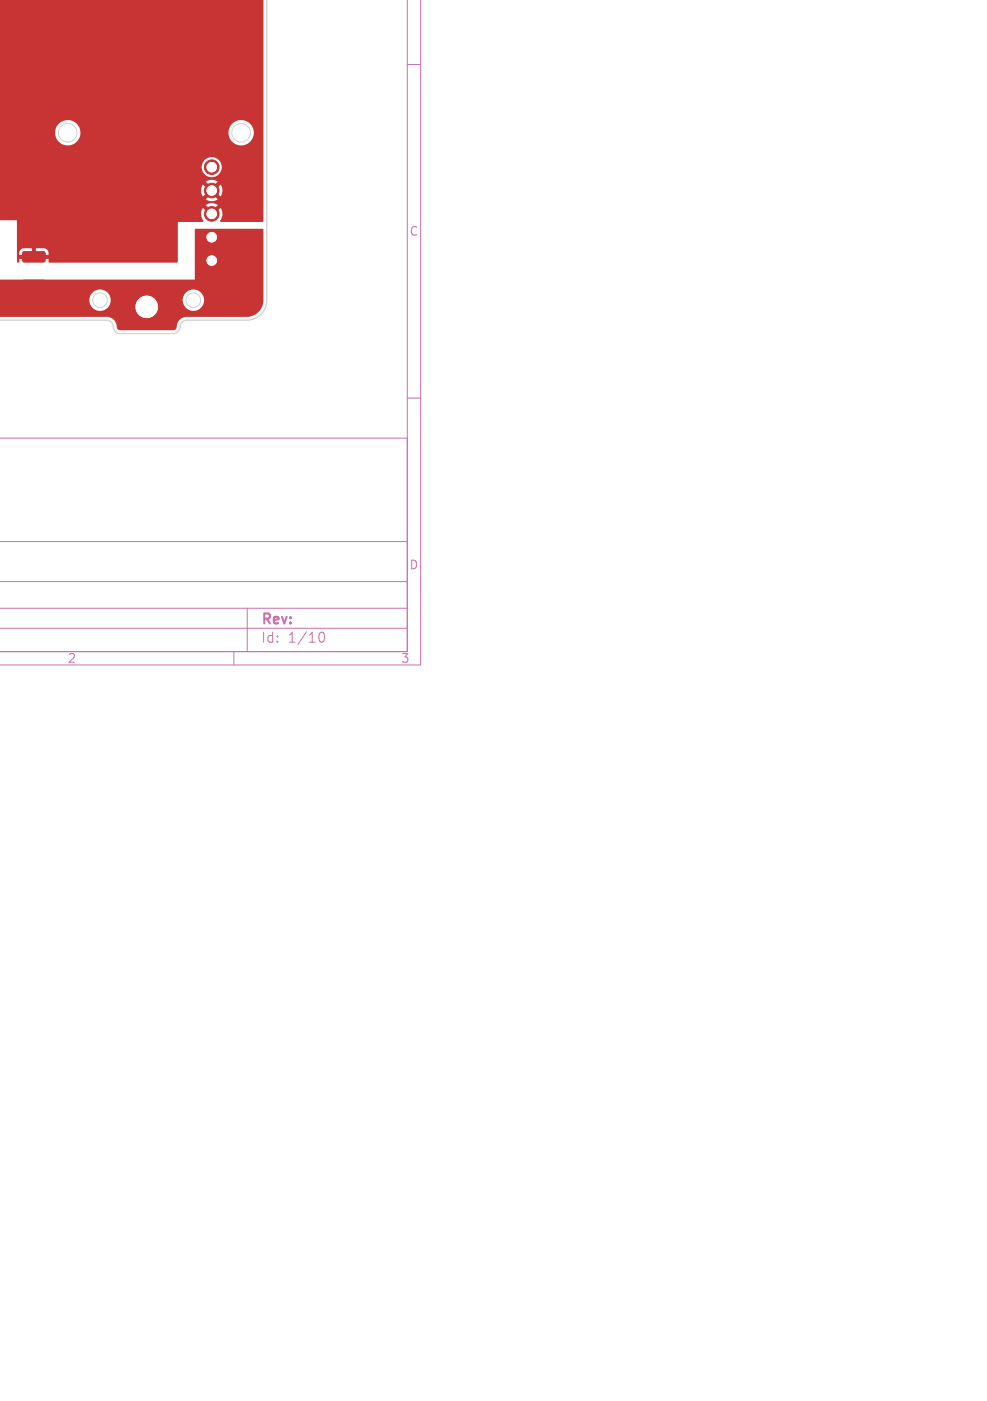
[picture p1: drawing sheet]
<svg xmlns="http://www.w3.org/2000/svg" width="148mm" height="210mm" viewBox="0 0 148 210" stroke-linecap="round" stroke-linejoin="round" font-family="sans-serif">
<defs><g id="words">
<g font-size="2.1" fill="#c872ab">
<text x="39.1" y="94">Rev:</text>
<text x="39.1" y="96.6">Id:</text>
<text x="43.2" y="96.6">1/10</text>
</g>
<g font-size="1.8" fill="#c872ab">
<text x="61.3" y="35.5">C</text>
<text x="61.3" y="85.5">D</text>
<text x="10.1" y="99.6">2</text>
<text x="60.1" y="99.6">3</text>
</g>
</g></defs>
<path d="M61.1 0v97.7h-61.2h61.2v-32h-61.1M63.1 0v99.7h-63.1M61.1 9.7h2M61.1 59.7h2M0 94.2h61.1M0 91.2h61.1M0 87.2h61.1M0 81.2h61.1M35.1 97.7v2M37.1 91.2v6.5M47.8 95.3a.55 .55 0 0 1 .4-.5h.1a.94 .94 0 0 1 0 1.5h-.1a.55 .55 0 0 1-.4-.6" fill="none" stroke="#c872ab" stroke-width=".15"/>
<g fill="#c83434" stroke="#c83434" stroke-width=".15">
<path d="M3.5 42.1l3.1-.1 .2 .2v1.2l-.3 .2-3-.1-.1-.2z"/>
<path d="M3.5 37.8l3.1-.1 .2 .3v1.1l-.3 .2h-3l-.1-.3z"/>
<circle cx="22" cy="46" r="3.2"/>
<circle cx="31.7" cy="39.1" r="1.1"/>
<circle cx="31.8" cy="35.6" r="1.1"/>
<circle cx="31.7" cy="32.1" r="1.1"/>
<circle cx="31.8" cy="28.6" r="1.1"/>
<circle cx="31.7" cy="25.1" r="1.1"/>
</g>
<g fill="#c83434">
<path d="M-.1 35.6l.1 6.3h29.2l.1-7.6h10.1l.1 .1v10.6a2.5 2.5 0 0 1-2.5 2.5h-9.1a1.68 1.68 0 0 0-1.5 1.7l-.4 .3h-8a.52 .52 0 0 1-.5-.6 1.5 1.5 0 0 0-1.4-1.4h-16.2v-2.6h13.5a1.61 1.61 0 0 0 1.6 1.7 1.61 1.61 0 0 0 1.6-1.7h10.8a1.6 1.6 0 0 0 2.2 1.6 1.6 1.6 0 0 0 .4-2.7 1.6 1.6 0 0 0-2.6 .9v.2h-10.8a1.61 1.61 0 0 0-1.6-1.5 1.61 1.61 0 0 0-1.6 1.5h-13.5z"/>
<path d="M-.1 -.1h39.6v33.2l-.1 .2h-6.3l-.1-.2a1.69 1.69 0 0 0 .1-1.9l-.7 .6-.4-.4 .6-.7a1.59 1.59 0 0 0-1.7 0l.6 .7-.4 .4-.7-.6a1.89 1.89 0 0 0 .1 2l-.1 .1h-3.7v5.9l-.2 .2h-19.1l-.1-.2v-.4h-4.4v.4a.18 .18 0 0 1-.2 .2 .18 .18 0 0 1-.2-.2v-1.3h.4v.3h4.4a.79 .79 0 0 0-.7-1h-1.2v1h-.6v-1h-1.3l-.5 .3-.1 .4h-.4v-4.9h-2.6v-4.6h30.3v.5l.2 .6 .7-.7 .4 .4-.6 .7a1.58 1.58 0 0 0 1.7 0l-.6-.7 .4-.4 .7 .7v-.1a1.59 1.59 0 0 0 0-1.7l-.7 .6-.4-.4 .6-.7a1.59 1.59 0 0 0-1.7 0l.6 .7-.4 .4-.7-.6-.2 .7h-30.3v-3.5h30.3v.3a1.51 1.51 0 0 0 2.3 1.1 1.51 1.51 0 0 0 0-2.5 1.51 1.51 0 0 0-2.3 1.1h-30.3v-5.1h8.4v.2a1.9 1.9 0 0 0 2 1.8 1.9 1.9 0 0 0 1.8-2h22.2v.2a1.9 1.9 0 0 0 2.8 1.5 1.9 1.9 0 0 0 0-3.2 1.9 1.9 0 0 0-2.8 1.5h-22.2l-.1-.3a1.9 1.9 0 0 0-2-1.5 1.9 1.9 0 0 0-1.7 1.8h-8.4v-19.9h38.2z"/>
</g>
<g fill="#fff" stroke="#fff" stroke-width=".15">
<circle cx="22" cy="46" r="1.6"/>
<circle cx="31.7" cy="39.1" r=".7"/>
<circle cx="31.7" cy="35.6" r=".7"/>
<circle cx="31.7" cy="32.1" r=".7"/>
<circle cx="31.7" cy="28.6" r=".7"/>
<circle cx="31.7" cy="25.1" r=".7"/>
</g>
<path d="M40 0v45a3 3 0 0 1-3 3h-9a1.16 1.16 0 0 0-1.1 1.3l-.3 .5-.5 .2h-8.1a1.16 1.16 0 0 1-1.1-1.3l-.3-.5-.6-.2h-16.1" fill="none" stroke="#d0d2cd" stroke-width=".2"/>
<g fill="none" stroke="#d0d2cd" stroke-width=".15">
<circle cx="10.2" cy="19.9" r="1.4"/>
<circle cx="36.2" cy="19.9" r="1.4"/>
<circle cx="15" cy="45" r="1.1"/>
<circle cx="29" cy="45" r="1.1"/>
</g>
<g fill="#d0d2cd" stroke="#d0d2cd" stroke-width=".15">
<circle cx="22" cy="46" r="1.6"/>
<circle cx="31.7" cy="39.1" r=".7"/>
<circle cx="31.7" cy="35.6" r=".7"/>
<circle cx="31.7" cy="32.1" r=".7"/>
<circle cx="31.7" cy="28.6" r=".7"/>
<circle cx="31.7" cy="25.1" r=".7"/>
</g>
<use href="#words"/>
</svg>
